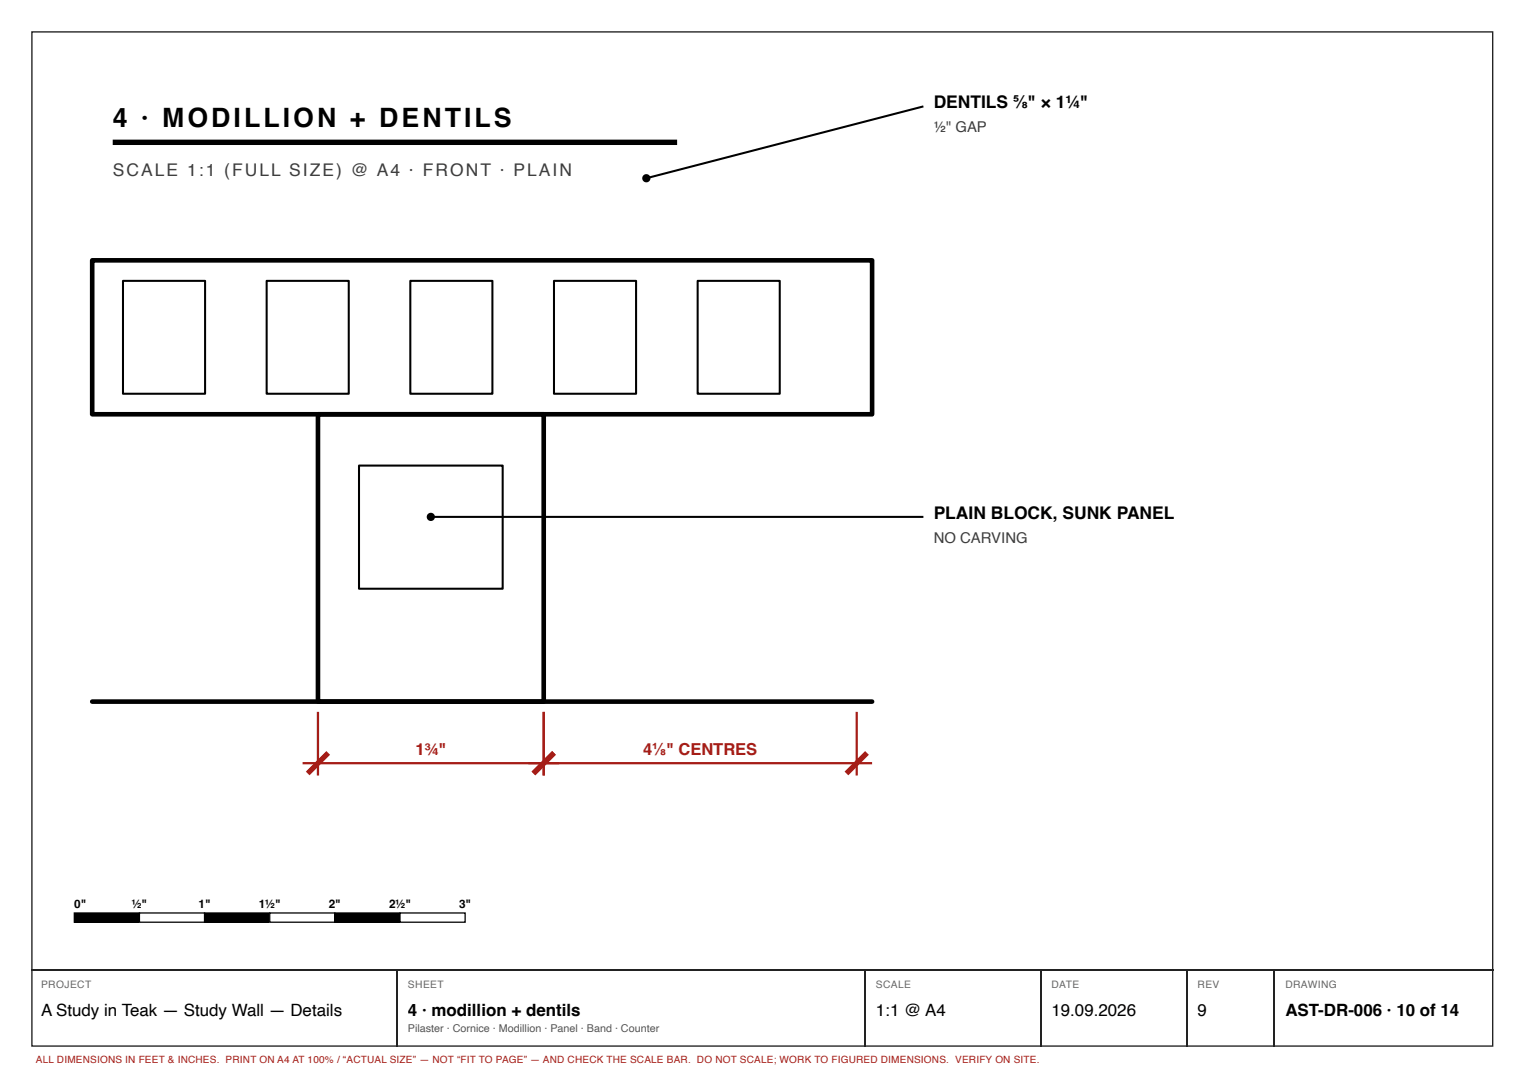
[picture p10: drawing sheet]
<svg xmlns="http://www.w3.org/2000/svg" width="297mm" height="210mm" viewBox="0 0 297 210" stroke-linecap="round" stroke-linejoin="round" font-family="sans-serif">
<defs><g id="words">
<text font-size="5.2" x="22" y="24.7">4 · MODILLION + DENTILS</text>
<g font-size="3.4">
<text x="182" y="21.1">DENTILS ⅝&quot; × 1¼&quot;</text>
<text x="182" y="101.1">PLAIN BLOCK, SUNK PANEL</text>
</g>
<text font-size="3.4" fill="#3d3d3d" x="22" y="34.3">SCALE 1:1 (FULL SIZE) @ A4 · FRONT · PLAIN</text>
<g font-size="3.3">
<text x="8" y="197.9">A Study in Teak — Study Wall — Details</text>
<text x="79.5" y="197.9">4 · modillion + dentils</text>
<text x="170.7" y="197.9">1:1 @ A4</text>
<text x="204.9" y="197.9">19.09.2026</text>
<text x="233.4" y="197.9">9</text>
<text x="250.5" y="197.9">AST-DR-006 · 10 of 14</text>
</g>
<g font-size="3.2" fill="#a51d17">
<text x="81" y="147.1">1¾&quot;</text>
<text x="125.3" y="147.1">4⅛&quot; CENTRES</text>
</g>
<g font-size="2.9" fill="#3d3d3d">
<text x="182" y="25.7">½&quot; GAP</text>
<text x="182" y="105.7">NO CARVING</text>
</g>
<g font-size="2.3">
<text x="14.5" y="176.9">0&quot;</text>
<text x="25.7" y="176.9">½&quot;</text>
<text x="38.7" y="176.9">1&quot;</text>
<text x="50.4" y="176.9">1½&quot;</text>
<text x="64.1" y="176.9">2&quot;</text>
<text x="75.8" y="176.9">2½&quot;</text>
<text x="89.5" y="176.9">3&quot;</text>
</g>
<text font-size="2.1" fill="#555" x="79.5" y="201.1">Pilaster · Cornice · Modillion · Panel · Band · Counter</text>
<g font-size="2" fill="#666">
<text x="8" y="192.6">PROJECT</text>
<text x="79.5" y="192.6">SHEET</text>
<text x="170.7" y="192.6">SCALE</text>
<text x="204.9" y="192.6">DATE</text>
<text x="233.4" y="192.6">REV</text>
<text x="250.5" y="192.6">DRAWING</text>
</g>
<text font-size="1.9" fill="#a51d17" x="7" y="207.2">ALL DIMENSIONS IN FEET &amp; INCHES. PRINT ON A4 AT 100% / “ACTUAL SIZE” — NOT “FIT TO PAGE” — AND CHECK THE SCALE BAR. DO NOT SCALE; WORK TO FIGURED DIMENSIONS. VERIFY ON SITE.</text>
</g></defs>
<path d="M6.2 6.2h284.7v197.7h-284.7z" fill="none" stroke="#222" stroke-width=".26"/>
<path d="M22 27.7h110" fill="none" stroke="#000" stroke-width="1" stroke-linecap="butt"/>
<path d="M18 50.7h152v30h-152zM62 80.7h44v56h-44zM18 136.7h152" fill="none" stroke="#000" stroke-width=".9"/>
<path d="M180 20.7l-54 14M24 54.7h16v22h-16zM52 54.7h16v22h-16zM80 54.7h16v22h-16zM108 54.7h16v22h-16zM136 54.7h16v22h-16zM70 90.7h28v24h-28zM84 100.7h96" fill="none" stroke="#000" stroke-width=".4"/>
<path d="M62 138.7v12.4M106 138.7v12.4M167 138.7v12.4M59 148.7h111" fill="none" stroke="#a51d17" stroke-width=".44"/>
<path d="M64 146.7l-4 4M108 146.7l-4 4M169 146.7l-4 4" fill="none" stroke="#a51d17" stroke-width="1" stroke-linecap="butt"/>
<g fill="#000">
<path d="M14.5 177.9h12.7v1.8h-12.7z"/>
<circle cx="126" cy="34.7" r=".8"/>
<circle cx="84" cy="100.7" r=".8"/>
</g>
<path d="M14.5 177.9h12.7v1.8h-12.7z" fill="none" stroke="#000" stroke-width=".25"/>
<path d="M27.2 177.9h12.7v1.8h-12.7z" fill="#fff"/>
<path d="M27.2 177.9h12.7v1.8h-12.7zM39.9 177.9h12.7v1.8h-12.7z" fill="none" stroke="#000" stroke-width=".25"/>
<path d="M39.9 177.9h12.7v1.8h-12.7z" fill="#000"/>
<path d="M52.6 177.9h12.7v1.8h-12.7z" fill="#fff"/>
<path d="M52.6 177.9h12.7v1.8h-12.7zM65.3 177.9h12.7v1.8h-12.7z" fill="none" stroke="#000" stroke-width=".25"/>
<path d="M65.3 177.9h12.7v1.8h-12.7z" fill="#000"/>
<path d="M78 177.9h12.6v1.8h-12.6z" fill="#fff"/>
<path d="M78 177.9h12.6v1.8h-12.6z" fill="none" stroke="#000" stroke-width=".25"/>
<path d="M6.1 189h284.9M77.4 189.2v14.8M168.7 189.2v14.8M202.8 189.2v14.8M231.4 189.2v14.8M248.3 189.2v14.8" fill="none" stroke="#222" stroke-width=".26"/>
<use href="#words"/>
</svg>
